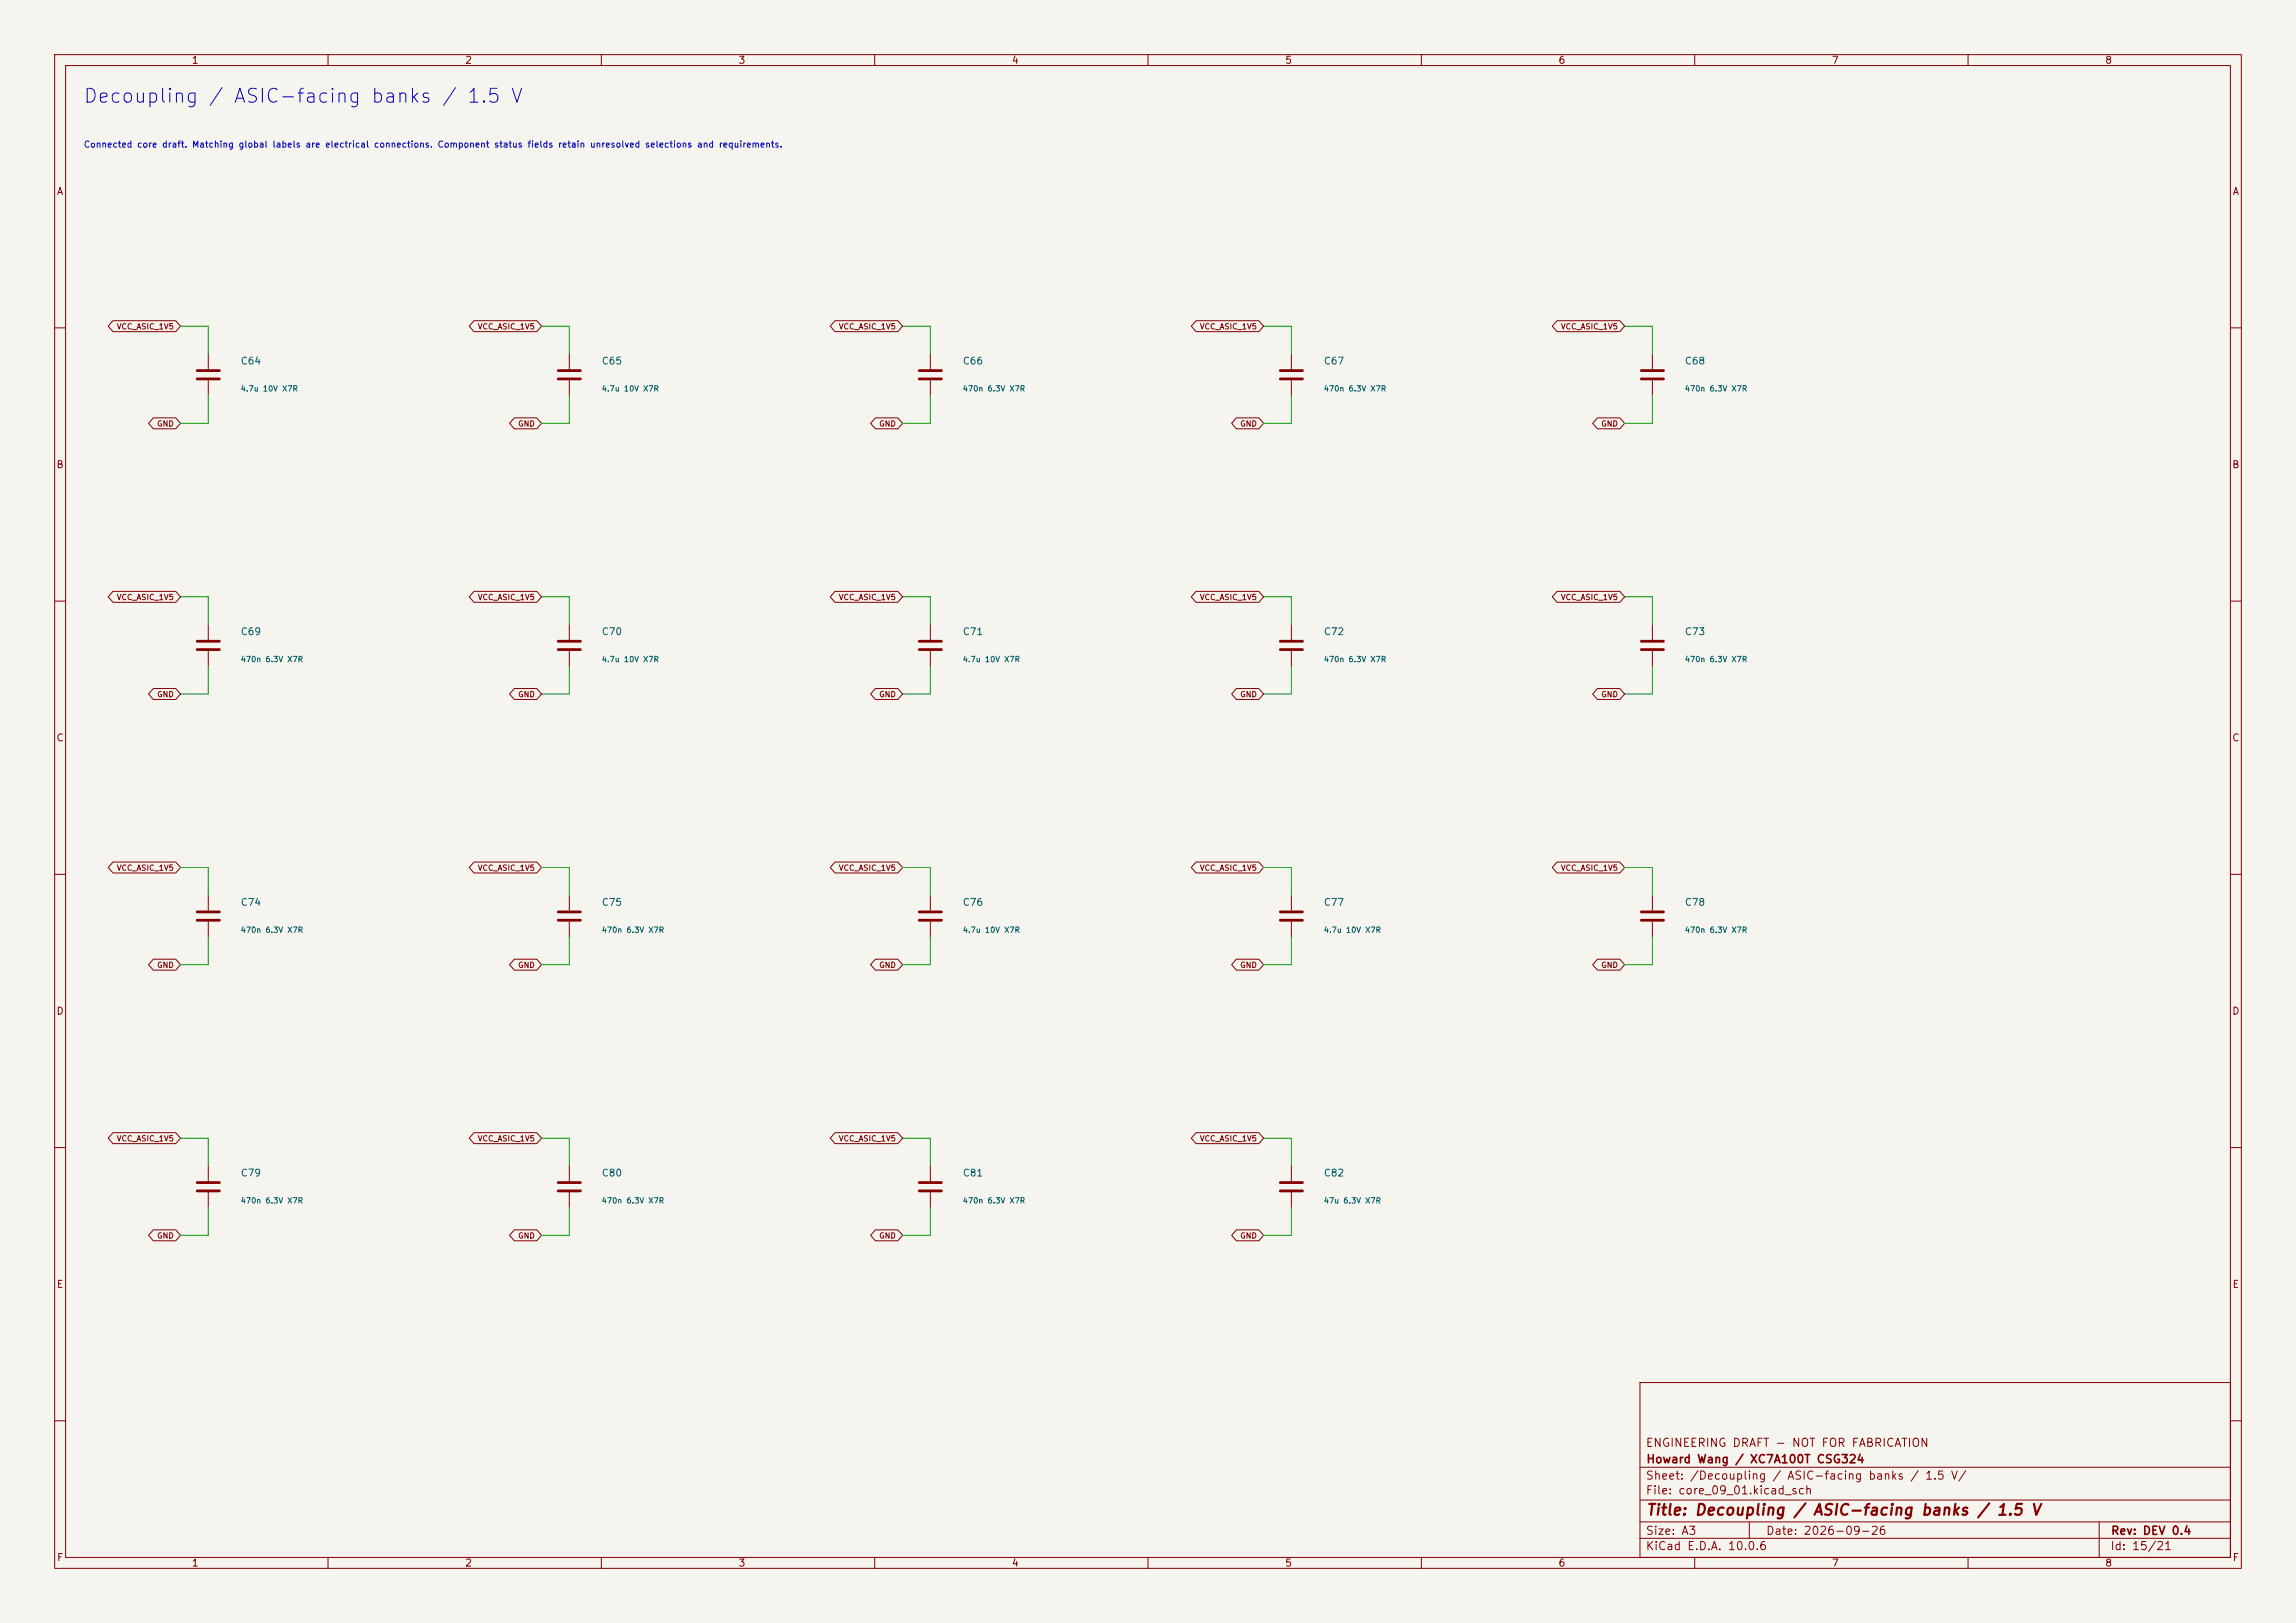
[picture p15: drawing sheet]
<svg xmlns="http://www.w3.org/2000/svg" width="420mm" height="297mm" viewBox="0 0 420 297" stroke-linecap="round" stroke-linejoin="round" font-family="sans-serif">
<defs><g id="words">
<text font-size="2.5" fill="#0000c2" x="15.1" y="19.5">Decoupling / ASIC-facing banks / 1.5 V</text>
<text font-size="2" fill="#840000" x="301" y="277.8">Title: Decoupling / ASIC-facing banks / 1.5 V</text>
<g font-size="1.5" fill="#840000">
<text x="300.9" y="265.1">ENGINEERING DRAFT - NOT FOR FABRICATION</text>
<text x="301" y="268.1">Howard Wang / XC7A100T CSG324</text>
<text x="300.9" y="273.8">File: core_09_01.kicad_sch</text>
<text x="300.9" y="271.1">Sheet: /Decoupling / ASIC-facing banks / 1.5 V/</text>
<text x="300.9" y="281.2">Size: A3</text>
<text x="322.9" y="281.2">Date: 2026-09-26</text>
<text x="386" y="281.2">Rev: DEV 0.4</text>
<text x="300.9" y="284">KiCad E.D.A. 10.0.6</text>
<text x="385.9" y="284">Id: 15/21</text>
</g>
<g font-size="1.3" fill="#840000">
<text x="35" y="12">1</text>
<text x="85" y="12">2</text>
<text x="135" y="12">3</text>
<text x="185" y="12">4</text>
<text x="235" y="12">5</text>
<text x="285" y="12">6</text>
<text x="335" y="12">7</text>
<text x="385" y="12">8</text>
<text x="10.3" y="36">A</text>
<text x="408.3" y="36">A</text>
<text x="10.2" y="86">B</text>
<text x="408.2" y="86">B</text>
<text x="10.2" y="136">C</text>
<text x="408.2" y="136">C</text>
<text x="10.2" y="186">D</text>
<text x="408.2" y="186">D</text>
<text x="10.3" y="236">E</text>
<text x="408.3" y="236">E</text>
<text x="10.3" y="286">F</text>
<text x="35" y="287">1</text>
<text x="85" y="287">2</text>
<text x="135" y="287">3</text>
<text x="185" y="287">4</text>
<text x="235" y="287">5</text>
<text x="285" y="287">6</text>
<text x="335" y="287">7</text>
<text x="385" y="287">8</text>
<text x="408.3" y="286">F</text>
</g>
<g font-size="1.3" fill="#006464">
<text x="43.9" y="67">C64</text>
<text x="110" y="67">C65</text>
<text x="176" y="67">C66</text>
<text x="242" y="67">C67</text>
<text x="308.1" y="67">C68</text>
<text x="43.9" y="116.5">C69</text>
<text x="110" y="116.5">C70</text>
<text x="176" y="116.5">C71</text>
<text x="242" y="116.5">C72</text>
<text x="308.1" y="116.5">C73</text>
<text x="43.9" y="166.1">C74</text>
<text x="110" y="166.1">C75</text>
<text x="176" y="166.1">C76</text>
<text x="242" y="166.1">C77</text>
<text x="308.1" y="166.1">C78</text>
<text x="43.9" y="215.6">C79</text>
<text x="110" y="215.6">C80</text>
<text x="176" y="215.6">C81</text>
<text x="242" y="215.6">C82</text>
</g>
<text font-size="1.1" fill="#0000c2" x="15.2" y="27.3">Connected core draft. Matching global labels are electrical connections. Component status fields retain unresolved selections and requirements.</text>
<g font-size="1" fill="#840000">
<text x="21.3" y="60.5">VCC_ASIC_1V5</text>
<text x="87.3" y="60.5">VCC_ASIC_1V5</text>
<text x="153.3" y="60.5">VCC_ASIC_1V5</text>
<text x="219.4" y="60.5">VCC_ASIC_1V5</text>
<text x="285.4" y="60.5">VCC_ASIC_1V5</text>
<text x="28.6" y="78.3">GND</text>
<text x="94.7" y="78.3">GND</text>
<text x="160.7" y="78.3">GND</text>
<text x="226.8" y="78.3">GND</text>
<text x="292.8" y="78.3">GND</text>
<text x="21.3" y="110">VCC_ASIC_1V5</text>
<text x="87.3" y="110">VCC_ASIC_1V5</text>
<text x="153.3" y="110">VCC_ASIC_1V5</text>
<text x="219.4" y="110">VCC_ASIC_1V5</text>
<text x="285.4" y="110">VCC_ASIC_1V5</text>
<text x="28.6" y="127.8">GND</text>
<text x="94.7" y="127.8">GND</text>
<text x="160.7" y="127.8">GND</text>
<text x="226.8" y="127.8">GND</text>
<text x="292.8" y="127.8">GND</text>
<text x="21.3" y="159.6">VCC_ASIC_1V5</text>
<text x="87.3" y="159.6">VCC_ASIC_1V5</text>
<text x="153.3" y="159.6">VCC_ASIC_1V5</text>
<text x="219.4" y="159.6">VCC_ASIC_1V5</text>
<text x="285.4" y="159.6">VCC_ASIC_1V5</text>
<text x="28.6" y="177.4">GND</text>
<text x="94.7" y="177.4">GND</text>
<text x="160.7" y="177.4">GND</text>
<text x="226.8" y="177.4">GND</text>
<text x="292.8" y="177.4">GND</text>
<text x="21.3" y="209.1">VCC_ASIC_1V5</text>
<text x="87.3" y="209.1">VCC_ASIC_1V5</text>
<text x="153.3" y="209.1">VCC_ASIC_1V5</text>
<text x="219.4" y="209.1">VCC_ASIC_1V5</text>
<text x="28.6" y="226.9">GND</text>
<text x="94.7" y="226.9">GND</text>
<text x="160.7" y="226.9">GND</text>
<text x="226.8" y="226.9">GND</text>
</g>
<g font-size="1" fill="#006464">
<text x="43.9" y="71.9">4.7u 10V X7R</text>
<text x="110" y="71.9">4.7u 10V X7R</text>
<text x="176" y="71.9">470n 6.3V X7R</text>
<text x="242" y="71.9">470n 6.3V X7R</text>
<text x="308.1" y="71.9">470n 6.3V X7R</text>
<text x="43.9" y="121.4">470n 6.3V X7R</text>
<text x="110" y="121.4">4.7u 10V X7R</text>
<text x="176" y="121.4">4.7u 10V X7R</text>
<text x="242" y="121.4">470n 6.3V X7R</text>
<text x="308.1" y="121.4">470n 6.3V X7R</text>
<text x="43.9" y="170.9">470n 6.3V X7R</text>
<text x="110" y="170.9">470n 6.3V X7R</text>
<text x="176" y="170.9">4.7u 10V X7R</text>
<text x="242" y="170.9">4.7u 10V X7R</text>
<text x="308.1" y="170.9">470n 6.3V X7R</text>
<text x="43.9" y="220.5">470n 6.3V X7R</text>
<text x="110" y="220.5">470n 6.3V X7R</text>
<text x="176" y="220.5">470n 6.3V X7R</text>
<text x="242" y="220.5">47u 6.3V X7R</text>
</g>
</g></defs>
<path d="M0 0h420v297h-420z" fill="#f5f4ef" stroke="#f5f4ef" stroke-width=".18"/>
<g fill="none" stroke="#840000" stroke-width=".18">
<path d="M10 10h400v277h-400zM12 12h396v273h-396zM60 10v2M110 10v2M160 10v2M210 10v2M260 10v2M310 10v2M360 10v2M20.7 58.7h11.4l.9 1-.9 1h-11.4l-.9-1zM86.7 58.7h11.5l.9 1-.9 1h-11.5l-.9-1zM152.7 58.7h11.5l.9 1-.9 1h-11.5l-.8-1z"/>
<path d="M218.8 58.7h11.5l.8 1-.8 1h-11.5l-.9-1zM284.8 58.7h11.5l.9 1-.9 1h-11.5l-.8-1zM10 60h2M28 76.5h4.1l.9 1-.9 1h-4.1l-.8-1zM38.1 64.8v2.8M38.1 69.6v2.8M94.1 76.5h4.1l.9 1-.9 1h-4.1l-.9-1zM104.1 64.8v2.8M104.1 69.6v2.8M160.1 76.5h4.1l.9 1-.9 1h-4.1l-.8-1zM170.2 64.8v2.8M170.2 69.6v2.8"/>
<path d="M226.2 76.5h4.1l.8 1-.8 1h-4.1l-.9-1zM236.2 64.8v2.8M236.2 69.6v2.8M292.2 76.5h4.1l.9 1-.9 1h-4.1l-.9-1zM302.3 64.8v2.8M302.3 69.6v2.8M408 60h2M10 110h2M20.7 108.2h11.4l.9 1-.9 1h-11.4l-.9-1zM38.1 114.3v2.8M38.1 119.1v2.8M86.7 108.2h11.5l.9 1-.9 1h-11.5l-.9-1z"/>
<path d="M104.1 114.3v2.8M104.1 119.1v2.8M152.7 108.2h11.5l.9 1-.9 1h-11.5l-.8-1zM170.2 114.3v2.8M170.2 119.1v2.8M218.8 108.2h11.5l.8 1-.8 1h-11.5l-.9-1zM236.2 114.3v2.8M236.2 119.1v2.8M284.8 108.2h11.5l.9 1-.9 1h-11.5l-.8-1zM302.3 114.3v2.8M302.3 119.1v2.8M408 110h2"/>
<path d="M28 126h4.1l.9 1-.9 1h-4.1l-.8-1zM94.1 126h4.1l.9 1-.9 1h-4.1l-.9-1zM160.1 126h4.1l.9 1-.9 1h-4.1l-.8-1zM226.2 126h4.1l.8 1-.8 1h-4.1l-.9-1zM292.2 126h4.1l.9 1-.9 1h-4.1l-.9-1zM10 160h2M20.7 157.7h11.4l.9 1.1-.9 1h-11.4l-.9-1zM86.7 157.7h11.5l.9 1.1-.9 1h-11.5l-.9-1zM152.7 157.7h11.5l.9 1.1-.9 1h-11.5l-.8-1zM218.8 157.7h11.5l.8 1.1-.8 1h-11.5l-.9-1zM284.8 157.7h11.5l.9 1.1-.9 1h-11.5l-.8-1zM408 160h2"/>
<path d="M28 175.5h4.1l.9 1-.9 1h-4.1l-.8-1zM38.1 163.8v2.8M38.1 168.7v2.8M94.1 175.5h4.1l.9 1-.9 1h-4.1l-.9-1zM104.1 163.8v2.8M104.1 168.7v2.8M160.1 175.5h4.1l.9 1-.9 1h-4.1l-.8-1zM170.2 163.8v2.8M170.2 168.7v2.8M226.2 175.5h4.1l.8 1-.8 1h-4.1l-.9-1zM236.2 163.8v2.8M236.2 168.7v2.8"/>
<path d="M292.2 175.5h4.1l.9 1-.9 1h-4.1l-.9-1zM302.3 163.8v2.8M302.3 168.7v2.8M10 210h2M20.7 207.3h11.4l.9 1-.9 1h-11.4l-.9-1zM38.1 213.4v2.8M38.1 218.2v2.8M86.7 207.3h11.5l.9 1-.9 1h-11.5l-.9-1zM104.1 213.4v2.8M104.1 218.2v2.8M152.7 207.3h11.5l.9 1-.9 1h-11.5l-.8-1zM170.2 213.4v2.8"/>
<path d="M170.2 218.2v2.8M218.8 207.3h11.5l.8 1-.8 1h-11.5l-.9-1zM236.2 213.4v2.8M236.2 218.2v2.8M408 210h2M28 225.1h4.1l.9 1-.9 1h-4.1l-.8-1zM94.1 225.1h4.1l.9 1-.9 1h-4.1l-.9-1zM160.1 225.1h4.1l.9 1-.9 1h-4.1l-.8-1zM226.2 225.1h4.1l.8 1-.8 1h-4.1l-.9-1zM300 253h108v32h-108zM10 260h2M300 278.5h108"/>
<path d="M300 274.5h108M300 268.5h108M320 278.5v3M384 278.5v6.5M408 260h2M60 285v2M110 285v2M160 285v2M210 285v2M260 285v2M300 281.5h108M310 285v2"/>
<path d="M360 285v2"/>
</g>
<g fill="none" stroke="#840000" stroke-width=".51">
<path d="M36.1 67.8h4M36.1 69.3h4M102.1 67.8h4.1M102.1 69.3h4.1M168.1 67.8h4.1M168.1 69.3h4.1M234.2 67.8h4.1M234.2 69.3h4.1M300.2 67.8h4.1M300.2 69.3h4.1M36.1 117.3h4M36.1 118.9h4"/>
<path d="M102.1 117.3h4.1M102.1 118.9h4.1M168.1 117.3h4.1M168.1 118.9h4.1M234.2 117.3h4.1M234.2 118.9h4.1M300.2 117.3h4.1M300.2 118.9h4.1M36.1 166.9h4M36.1 168.4h4M102.1 166.9h4.1M102.1 168.4h4.1"/>
<path d="M168.1 166.9h4.1M168.1 168.4h4.1M234.2 166.9h4.1M234.2 168.4h4.1M300.2 166.9h4.1M300.2 168.4h4.1M36.1 216.4h4M36.1 217.9h4M102.1 216.4h4.1M102.1 217.9h4.1M168.1 216.4h4.1M168.1 217.9h4.1"/>
<path d="M234.2 216.4h4.1M234.2 217.9h4.1"/>
</g>
<g fill="none" stroke="#009600" stroke-width=".18">
<path d="M33 59.7h5.1v5.1M99.1 59.7h5v5.1M165.1 59.7h5.1v5.1M231.1 59.7h5.1v5.1M297.2 59.7h5.1v5.1M38.1 72.4v5.1h-5.1M104.1 72.4v5.1h-5M170.2 72.4v5.1h-5.1M236.2 72.4v5.1h-5.1M302.3 72.4v5.1h-5.1M33 109.2h5.1v5.1M99.1 109.2h5v5.1"/>
<path d="M165.1 109.2h5.1v5.1M231.1 109.2h5.1v5.1M297.2 109.2h5.1v5.1M38.1 121.9v5.1h-5.1M104.1 121.9v5.1h-5M170.2 121.9v5.1h-5.1M236.2 121.9v5.1h-5.1M302.3 121.9v5.1h-5.1M33 158.8h5.1v5M99.1 158.8h5v5M165.1 158.8h5.1v5M231.1 158.8h5.1v5"/>
<path d="M297.2 158.8h5.1v5M38.1 171.5v5h-5.1M104.1 171.5v5h-5M170.2 171.5v5h-5.1M236.2 171.5v5h-5.1M302.3 171.5v5h-5.1M33 208.3h5.1v5.1M99.1 208.3h5v5.1M165.1 208.3h5.1v5.1M231.1 208.3h5.1v5.1M38.1 221v5.1h-5.1M104.1 221v5.1h-5"/>
<path d="M170.2 221v5.1h-5.1M236.2 221v5.1h-5.1"/>
</g>
<use href="#words"/>
</svg>
